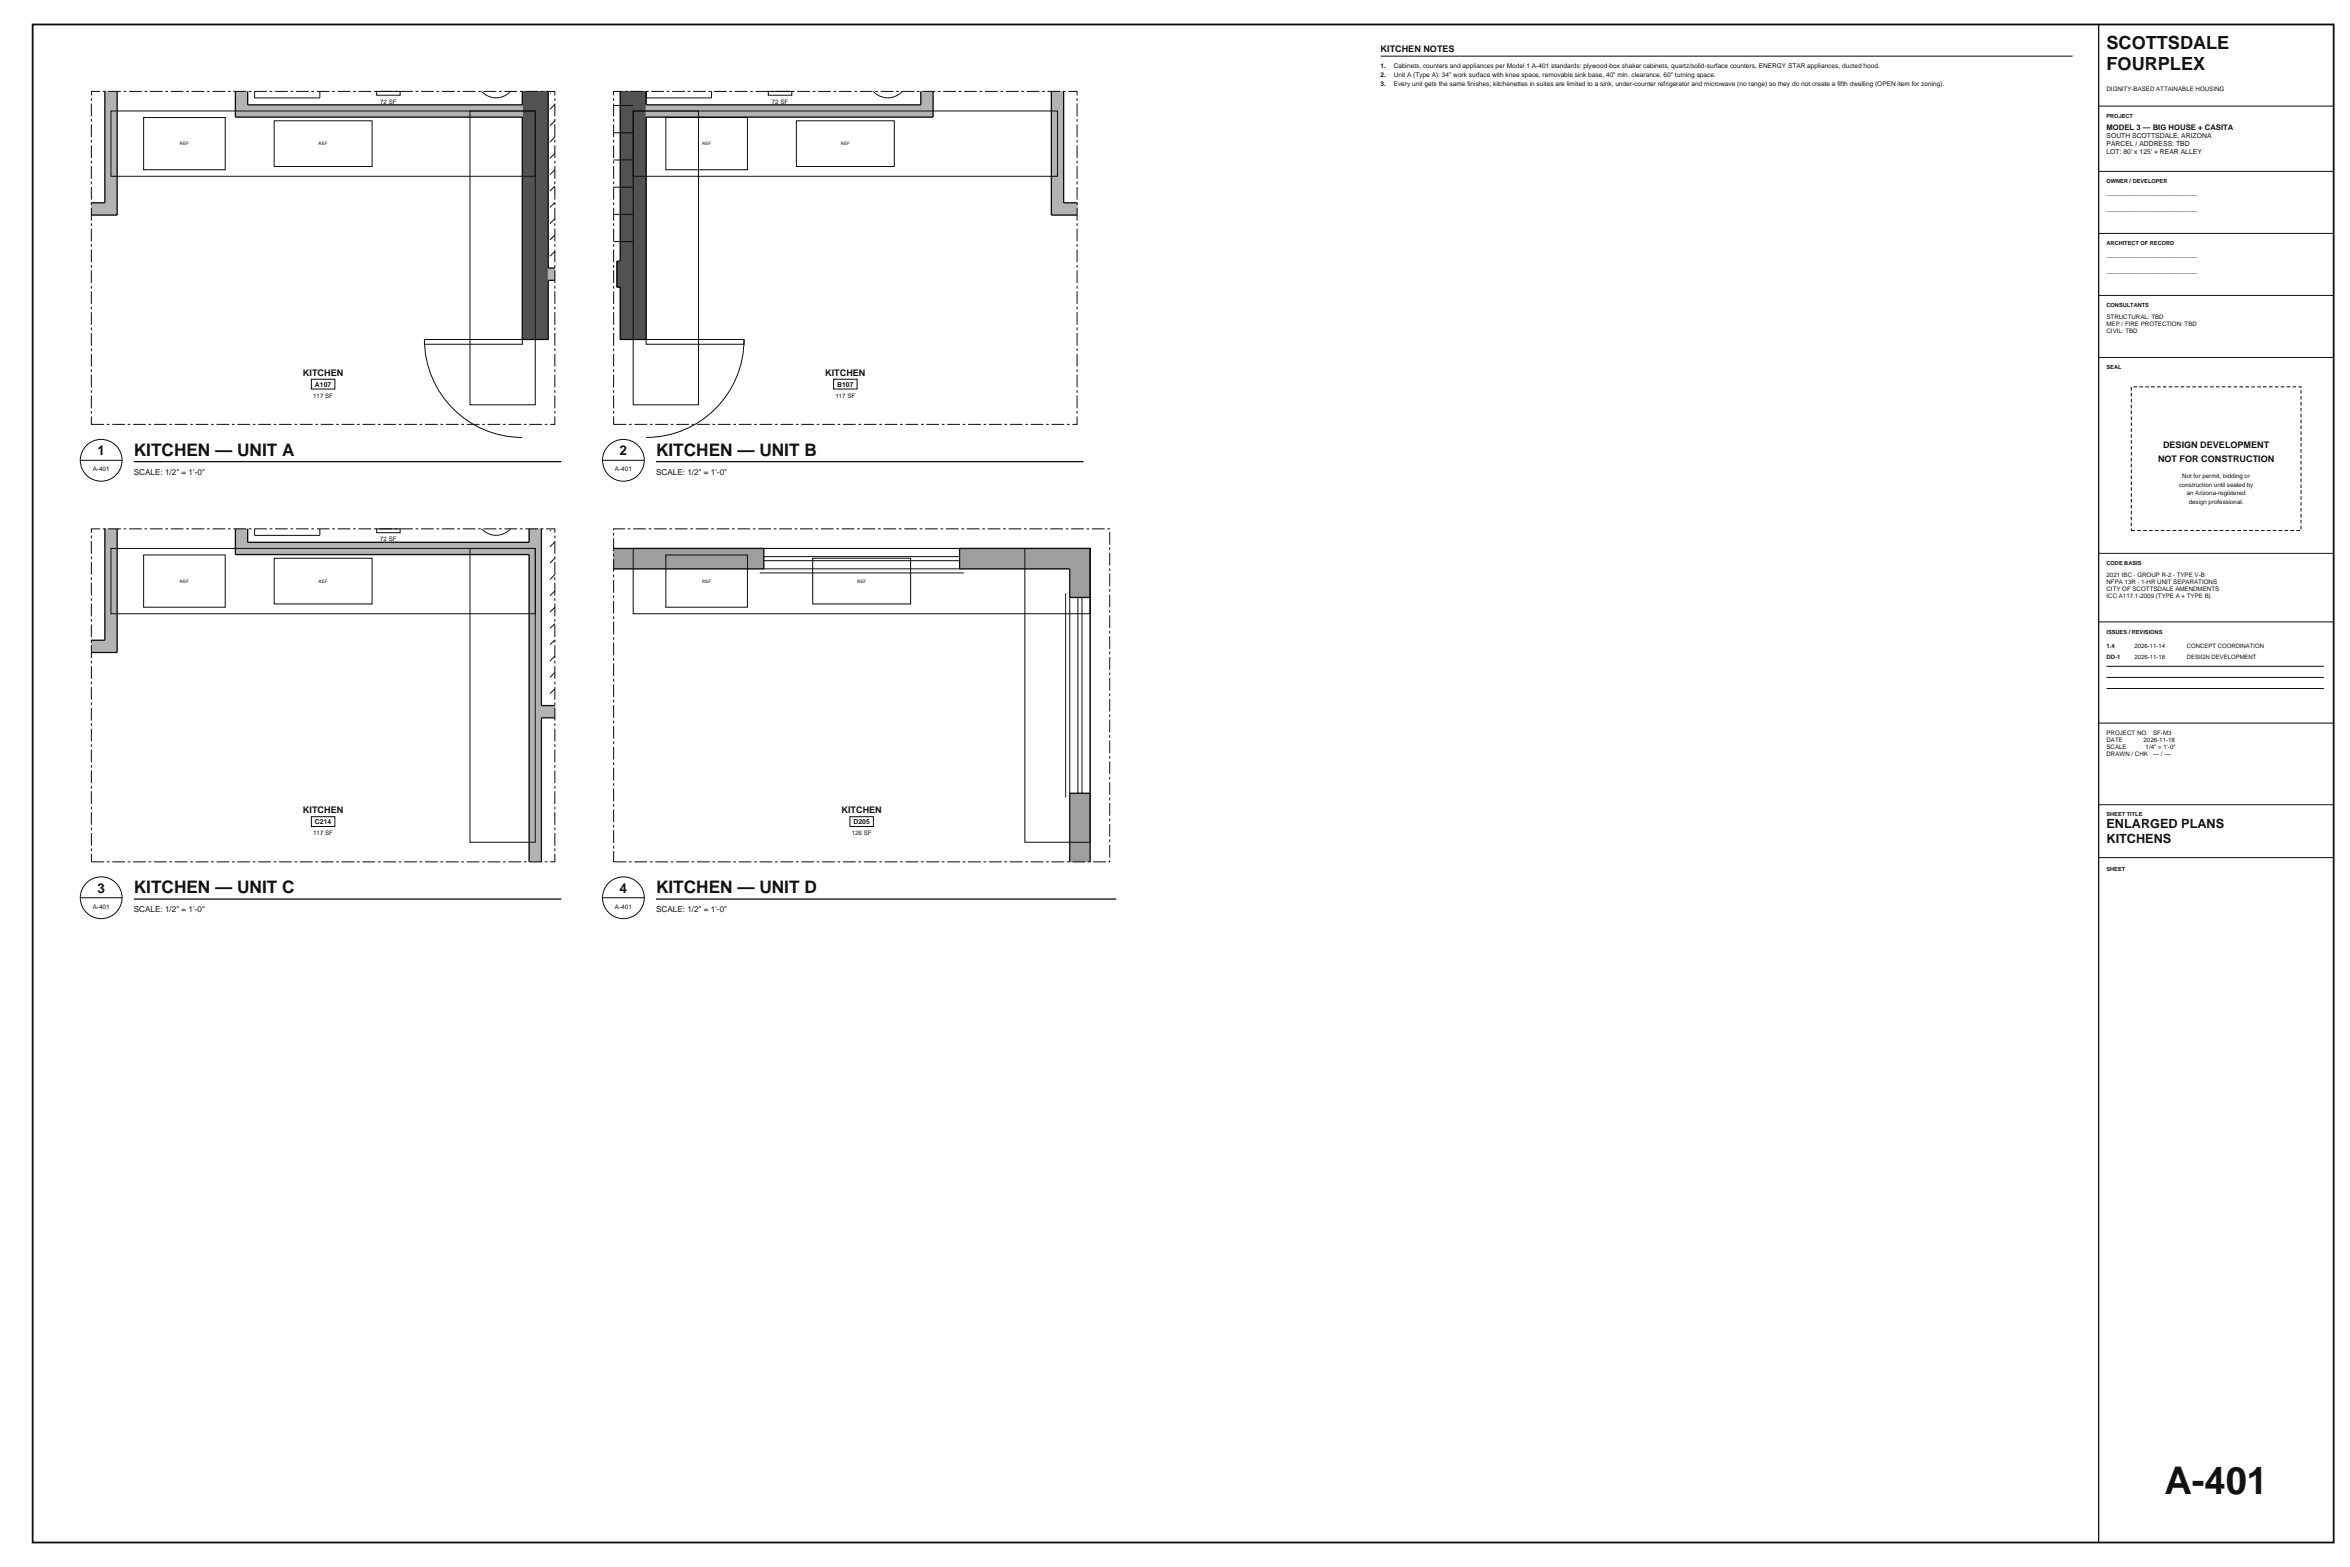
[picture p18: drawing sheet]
<svg xmlns="http://www.w3.org/2000/svg" width="914mm" height="610mm" viewBox="0 0 914 610" stroke-linecap="round" stroke-linejoin="round" font-family="sans-serif">
<defs><g id="words">
<text font-size="14.8" fill="#121212" x="842.2" y="581">A-401</text>
<g font-size="7.1" fill="#121212">
<text x="819.7" y="19">SCOTTSDALE</text>
<text x="819.7" y="27.1">FOURPLEX</text>
</g>
<g font-size="6.7" fill="#121212">
<text x="52.1" y="177.3">KITCHEN — UNIT A</text>
<text x="255.3" y="177.3">KITCHEN — UNIT B</text>
<text x="52.1" y="347.5">KITCHEN — UNIT C</text>
<text x="255.3" y="347.5">KITCHEN — UNIT D</text>
</g>
<g font-size="5.3" fill="#121212">
<text x="37.9" y="177">1</text>
<text x="241.1" y="177">2</text>
<text x="37.9" y="347.2">3</text>
<text x="241.1" y="347.2">4</text>
</g>
<g font-size="4.9" fill="#121212">
<text x="819.7" y="322.2">ENLARGED PLANS</text>
<text x="819.7" y="327.9">KITCHENS</text>
</g>
<g font-size="3.5" fill="#121212">
<text x="537.2" y="20.3">KITCHEN NOTES</text>
<text x="117.9" y="146.1">KITCHEN</text>
<text x="321.1" y="146.1">KITCHEN</text>
<text x="839.7" y="179.7">NOT FOR CONSTRUCTION</text>
<text x="841.7" y="174.1">DESIGN DEVELOPMENT</text>
<text x="117.9" y="316.3">KITCHEN</text>
<text x="327.4" y="316.3">KITCHEN</text>
</g>
<g font-size="3.2" fill="#121212">
<text x="52.1" y="184.7">SCALE: 1/2&quot; = 1'-0&quot;</text>
<text x="255.3" y="184.7">SCALE: 1/2&quot; = 1'-0&quot;</text>
<text x="52.1" y="354.8">SCALE: 1/2&quot; = 1'-0&quot;</text>
<text x="255.3" y="354.8">SCALE: 1/2&quot; = 1'-0&quot;</text>
</g>
<text font-size="3" fill="#121212" x="819.7" y="50.4">MODEL 3 — BIG HOUSE + CASITA</text>
<g font-size="2.6" fill="#121212">
<text x="819.7" y="53.9">SOUTH SCOTTSDALE, ARIZONA</text>
<text x="819.7" y="56.9">PARCEL / ADDRESS: TBD</text>
<text x="819.7" y="60">LOT: 80' x 125' + REAR ALLEY</text>
<text x="819.7" y="75.8">________________________</text>
<text x="819.7" y="81.9">________________________</text>
<text x="819.7" y="99.9">________________________</text>
<text x="819.7" y="106">________________________</text>
<text x="122.6" y="150.5">A107</text>
<text x="325.8" y="150.5">B107</text>
<text x="122.6" y="320.7">C214</text>
<text x="332.1" y="320.7">D205</text>
</g>
<g font-size="2.5" fill="#121212">
<text x="537.2" y="26.4">1.</text>
<text x="537.2" y="30">2.</text>
<text x="542.3" y="26.4">Cabinets, counters and appliances per Model 1 A-401 standards: plywood-box shaker cabinets, quartz/solid-surface counters, ENERGY STAR appliances, ducted hood.</text>
<text x="542.3" y="30">Unit A (Type A): 34&quot; work surface with knee space, removable sink base, 40&quot; min. clearance, 60&quot; turning space.</text>
<text x="537.2" y="33.5">3.</text>
<text x="542.3" y="33.5">Every unit gets the same finishes; kitchenettes in suites are limited to a sink, under-counter refrigerator and microwave (no range) so they do not create a fifth dwelling (OPEN item for zoning).</text>
<text x="36.1" y="183.4">A-401</text>
<text x="239.3" y="183.4">A-401</text>
<text x="36.1" y="353.6">A-401</text>
<text x="239.3" y="353.6">A-401</text>
</g>
<g font-size="2.4" fill="#121212">
<text x="819.7" y="35.2">DIGNITY-BASED ATTAINABLE HOUSING</text>
<text x="147.9" y="40.3">72 SF</text>
<text x="300.3" y="40.3">72 SF</text>
<text x="819.7" y="124.1">STRUCTURAL: TBD</text>
<text x="819.7" y="126.8">MEP / FIRE PROTECTION: TBD</text>
<text x="819.7" y="129.6">CIVIL: TBD</text>
<text x="121.9" y="154.6">117 SF</text>
<text x="325.1" y="154.6">117 SF</text>
<text x="847.9" y="189.4">construction until sealed by</text>
<text x="849.1" y="186.1">Not for permit, bidding or</text>
<text x="850.9" y="192.7">an Arizona-registered</text>
<text x="851.7" y="196">design professional.</text>
<text x="147.9" y="210.5">72 SF</text>
<text x="819.7" y="224.4">2021 IBC · GROUP R-2 · TYPE V-B</text>
<text x="819.7" y="227.2">NFPA 13R · 1-HR UNIT SEPARATIONS</text>
<text x="819.7" y="229.9">CITY OF SCOTTSDALE AMENDMENTS</text>
<text x="819.7" y="232.7">ICC A117.1-2009 (TYPE A + TYPE B)</text>
<text x="819.7" y="285.9">PROJECT NO.</text>
<text x="837.8" y="285.9">SF-M3</text>
<text x="819.7" y="288.6">DATE</text>
<text x="819.7" y="291.4">SCALE</text>
<text x="834.1" y="288.6">2026-11-18</text>
<text x="834.9" y="291.4">1/4&quot; = 1'-0&quot;</text>
<text x="819.7" y="294.2">DRAWN / CHK</text>
<text x="837.8" y="294.2">— / —</text>
<text x="121.9" y="324.8">117 SF</text>
<text x="331.4" y="324.8">126 SF</text>
</g>
<g font-size="2.3" fill="#121212">
<text x="819.7" y="252.1">1.4</text>
<text x="819.7" y="256.4">DD-1</text>
<text x="830.6" y="252.1">2026-11-14</text>
<text x="830.6" y="256.4">2026-11-18</text>
<text x="850.9" y="252.1">CONCEPT COORDINATION</text>
<text x="850.9" y="256.4">DESIGN DEVELOPMENT</text>
</g>
<g font-size="2.2" fill="#121212">
<text x="819.7" y="45.8">PROJECT</text>
<text x="819.7" y="71.2">OWNER / DEVELOPER</text>
<text x="819.7" y="95.4">ARCHITECT OF RECORD</text>
<text x="819.7" y="119.5">CONSULTANTS</text>
<text x="819.7" y="143.6">SEAL</text>
<text x="819.7" y="219.8">CODE BASIS</text>
<text x="819.7" y="246.5">ISSUES / REVISIONS</text>
<text x="819.7" y="317.6">SHEET TITLE</text>
<text x="819.7" y="338.7">SHEET</text>
</g>
<g font-size="1.8" fill="#121212">
<text x="70" y="56.5">REF</text>
<text x="124" y="56.5">REF</text>
<text x="273.2" y="56.5">REF</text>
<text x="327.2" y="56.5">REF</text>
<text x="70" y="226.7">REF</text>
<text x="124" y="226.7">REF</text>
<text x="273.2" y="226.7">REF</text>
<text x="333.5" y="226.7">REF</text>
</g>
</g></defs>
<g fill="#525252" stroke="#525252" stroke-width=".39">
<path d="M203.3 35.6h10v96.5h-10z" fill-rule="evenodd"/>
<path d="M241.4 35.6h10v66.1h-10z" fill-rule="evenodd"/>
<path d="M240 101.7h11.4v10h-11.4z" fill-rule="evenodd"/>
<path d="M241.4 111.7h10v20.4h-10z" fill-rule="evenodd"/>
</g>
<g fill="#b3b3b3" stroke="#b3b3b3" stroke-width=".39">
<path d="M91.6 35.6h4.8v5.2h-4.8z" fill-rule="evenodd"/>
<path d="M91.6 40.8h111.7v4.8h-111.7z" fill-rule="evenodd"/>
<path d="M40.8 35.6h4.8v43.3h-4.8z" fill-rule="evenodd"/>
<path d="M35.6 78.9h10v4.8h-10z" fill-rule="evenodd"/>
<path d="M213.3 104.3h2.6v4.8h-2.6z" fill-rule="evenodd"/>
<path d="M358.3 35.6h4.8v5.2h-4.8z" fill-rule="evenodd"/>
<path d="M251.4 40.8h111.7v4.8h-111.7z" fill-rule="evenodd"/>
<path d="M409.1 35.6h4.8v43.3h-4.8z" fill-rule="evenodd"/>
<path d="M409.1 78.9h10v4.8h-10z" fill-rule="evenodd"/>
<path d="M91.6 205.7h4.8v5.3h-4.8z" fill-rule="evenodd"/>
<path d="M205.9 205.7h4.8v5.3h-4.8z" fill-rule="evenodd"/>
<path d="M91.6 211h119.1v4.7h-119.1z" fill-rule="evenodd"/>
<path d="M40.8 205.7h4.8v43.4h-4.8z" fill-rule="evenodd"/>
<path d="M35.6 249.1h10v4.7h-10z" fill-rule="evenodd"/>
<path d="M205.9 215.7h4.8v58.8h-4.8z" fill-rule="evenodd"/>
<path d="M205.9 274.5h10v4.7h-10z" fill-rule="evenodd"/>
<path d="M205.9 279.2h4.8v56.1h-4.8z" fill-rule="evenodd"/>
</g>
<g fill="#9e9e9e" stroke="#9e9e9e" stroke-width=".39">
<path d="M238.8 213.4h58.4v7.9h-58.4z" fill-rule="evenodd"/>
<path d="M373.4 213.4h50.8v7.9h-50.8z" fill-rule="evenodd"/>
<path d="M416.2 221.3h8v11.1h-8z" fill-rule="evenodd"/>
<path d="M416.2 308.6h8v26.7h-8z" fill-rule="evenodd"/>
</g>
<g fill="none" stroke="#0d0d0d" stroke-width=".39">
<path d="M99.1 35.6v2.5h25.4v-2.5M187.4 35.6a7.6 7.6 0 0 0 11.3 0M214 36.2h.1M43.2 43.2h165.1v25.4h-165.1zM55.9 45.7h31.7v20.3h-31.7zM106.7 47h38.1v17.8h-38.1zM182.9 43.2h25.4v114.3h-25.4zM215.9 40.6l-1.9 1.9M215.9 47l-1.9 1.9M215.9 53.3l-1.9 1.9M215.9 59.7l-1.9 1.9M215.9 66l-1.9 1.9"/>
<path d="M215.9 72.4l-1.9 1.9M215.9 78.7l-1.9 1.9M215.9 85.1l-1.9 1.9M215.9 91.4l-1.9 1.9M215.9 97.8l-1.9 1.9M165.2 132.1h38.1v1.8h-38.1zM165.2 132.1a38.1 38.1 0 0 0 38.1 38.1"/>
</g>
<path d="M40.8 35.6v43.3h-5.2M45.6 35.6v48.1h-10M91.6 35.6v10h111.7v86.5h10v-23h2.6M96.4 35.6v5.2h106.9v-5.2M213.3 35.6v68.7h2.6" fill="none" stroke="#0d0d0d" stroke-width=".5"/>
<g fill="#fff" stroke="#0d0d0d" stroke-width=".39">
<path d="M146.6 35.6h9.1v1.4h-9.1z" fill-rule="evenodd"/>
<path d="M121.2 147.5h9.1v3.8h-9.1z" fill-rule="evenodd"/>
</g>
<path d="M35.6 35.6h180.3v129.5h-180.3z" fill="none" stroke="#0d0d0d" stroke-width=".39" stroke-dasharray="4.9 1.1 1.1 1.1" stroke-linecap="butt"/>
<circle cx="39.4" cy="179.1" r="8.1" fill="#fff" stroke="#0d0d0d" stroke-width=".39"/>
<g fill="none" stroke="#0d0d0d" stroke-width=".39">
<path d="M251.5 35.6v2.5h25.4v-2.5M339.8 35.6a7.6 7.6 0 0 0 11.3 0M238.8 41.1h7.6M238.8 51.7h7.6M246.4 43.2h165.1v25.4h-165.1zM246.4 43.2h25.4v114.3h-25.4zM259.1 45.7h31.7v20.3h-31.7zM309.9 47h38.1v17.8h-38.1zM238.8 62.2h7.6M238.8 72.8h7.6M238.8 83.4h7.6M238.8 94h7.6"/>
<path d="M251.4 132.1h38.1v1.8h-38.1zM289.5 132.1a38.1 38.1 0 0 1-38.1 38.1M31.2 179.1h16.3"/>
</g>
<path d="M241.4 35.6v66.1h-1.4v10h1.4v20.4h10v-86.5h111.7v-10M251.4 35.6v5.2h106.9v-5.2M409.1 35.6v48.1h10M413.9 35.6v43.3h5.2M52.1 179.6h166.3" fill="none" stroke="#0d0d0d" stroke-width=".5"/>
<g fill="#fff" stroke="#0d0d0d" stroke-width=".39">
<path d="M299 35.6h9.1v1.4h-9.1z" fill-rule="evenodd"/>
<path d="M324.4 147.5h9.1v3.8h-9.1z" fill-rule="evenodd"/>
</g>
<path d="M238.8 35.6h180.3v129.5h-180.3z" fill="none" stroke="#0d0d0d" stroke-width=".39" stroke-dasharray="4.9 1.1 1.1 1.1" stroke-linecap="butt"/>
<circle cx="242.6" cy="179.1" r="8.1" fill="#fff" stroke="#0d0d0d" stroke-width=".39"/>
<g fill="none" stroke="#0d0d0d" stroke-width=".39">
<path d="M234.4 179.1h16.3M43.2 213.4h165.1v25.4h-165.1zM55.9 215.9h31.7v20.3h-31.7zM99.1 205.7v2.6h25.4v-2.6M106.7 217.2h38.1v17.7h-38.1zM182.9 213.4h25.4v114.3h-25.4zM187.4 205.7a7.6 7.6 0 0 0 11.3 0M214 206.4h.1M215.9 210.8l-1.9 1.9M215.9 217.2l-1.9 1.9M215.9 223.5l-1.9 1.9M215.9 229.9l-1.9 1.9"/>
<path d="M215.9 236.2l-1.9 1.9M215.9 242.6l-1.9 1.9M215.9 248.9l-1.9 1.9M215.9 255.3l-1.9 1.9M215.9 261.6l-1.9 1.9M215.9 268l-1.9 1.9"/>
</g>
<path d="M255.3 179.6h166.3M40.8 205.7v43.4h-5.2M45.6 205.7v48.1h-10M91.6 205.7v10h114.3v119.6M96.4 205.7v5.3h109.5v-5.3M210.7 205.7v68.8h5.2M215.9 279.2h-5.2v56.1" fill="none" stroke="#0d0d0d" stroke-width=".5"/>
<g fill="#fff" stroke="#0d0d0d" stroke-width=".39">
<path d="M146.6 205.7h9.1v1.5h-9.1z" fill-rule="evenodd"/>
<path d="M121.2 317.7h9.1v3.8h-9.1z" fill-rule="evenodd"/>
</g>
<path d="M35.6 205.7h180.3v129.6h-180.3z" fill="none" stroke="#0d0d0d" stroke-width=".39" stroke-dasharray="4.9 1.1 1.1 1.1" stroke-linecap="butt"/>
<circle cx="39.4" cy="349.3" r="8.1" fill="#fff" stroke="#0d0d0d" stroke-width=".39"/>
<g fill="none" stroke="#0d0d0d" stroke-width=".39">
<path d="M246.4 213.4h177.8v25.4h-177.8zM259.1 215.9h31.7v20.3h-31.7zM297.2 213.4h76.2M297.2 216.5h76.2M297.2 218.1h76.2M316.2 217.2h38.1v17.7h-38.1zM398.8 213.4h25.4v114.3h-25.4zM295.6 222.9h79.4M297.2 221.3h76.2M414.7 230.8v79.4M416.2 232.4v76.2M419.4 232.4v76.2"/>
<path d="M421 232.4v76.2M424.2 232.4v76.2M31.2 349.2h16.3"/>
</g>
<path d="M238.8 213.4h58.4v7.9h-58.4M373.4 213.4h50.8v19h-8v-11.1h-42.8zM416.2 335.3v-26.7h8v26.7M52.1 349.8h166.3" fill="none" stroke="#0d0d0d" stroke-width=".5"/>
<path d="M330.7 317.7h9.2v3.8h-9.2z" fill-rule="evenodd" fill="#fff" stroke="#0d0d0d" stroke-width=".39"/>
<path d="M238.8 205.7h193v129.6h-193z" fill="none" stroke="#0d0d0d" stroke-width=".39" stroke-dasharray="4.9 1.1 1.1 1.1" stroke-linecap="butt"/>
<circle cx="242.6" cy="349.2" r="8.1" fill="#fff" stroke="#0d0d0d" stroke-width=".39"/>
<g fill="none" stroke="#0d0d0d" stroke-width=".39">
<path d="M537.2 21.8h269.2M816.6 41.3h91.4M816.6 66.7h91.4M816.6 90.8h91.4M816.6 114.9h91.4M816.6 139.1h91.4M816.6 215.3h91.4M816.6 241.9h91.4M819.7 259.2h84.5M819.7 263.5h84.5M819.7 267.8h84.5M816.6 281.3h91.4"/>
<path d="M816.6 313.1h91.4M816.6 333.6h91.4M234.4 349.2h16.3"/>
</g>
<path d="M816.6 9.5v590.6M255.3 349.8h179" fill="none" stroke="#0d0d0d" stroke-width=".5"/>
<path d="M12.7 9.5h895.3v590.6h-895.3z" fill="none" stroke="#0d0d0d" stroke-width=".7" stroke-linecap="butt"/>
<path d="M829.3 150.5h66v55.9h-66z" fill="none" stroke="#0d0d0d" stroke-width=".39" stroke-dasharray="1.4 .9" stroke-linecap="butt"/>
<use href="#words"/>
</svg>
